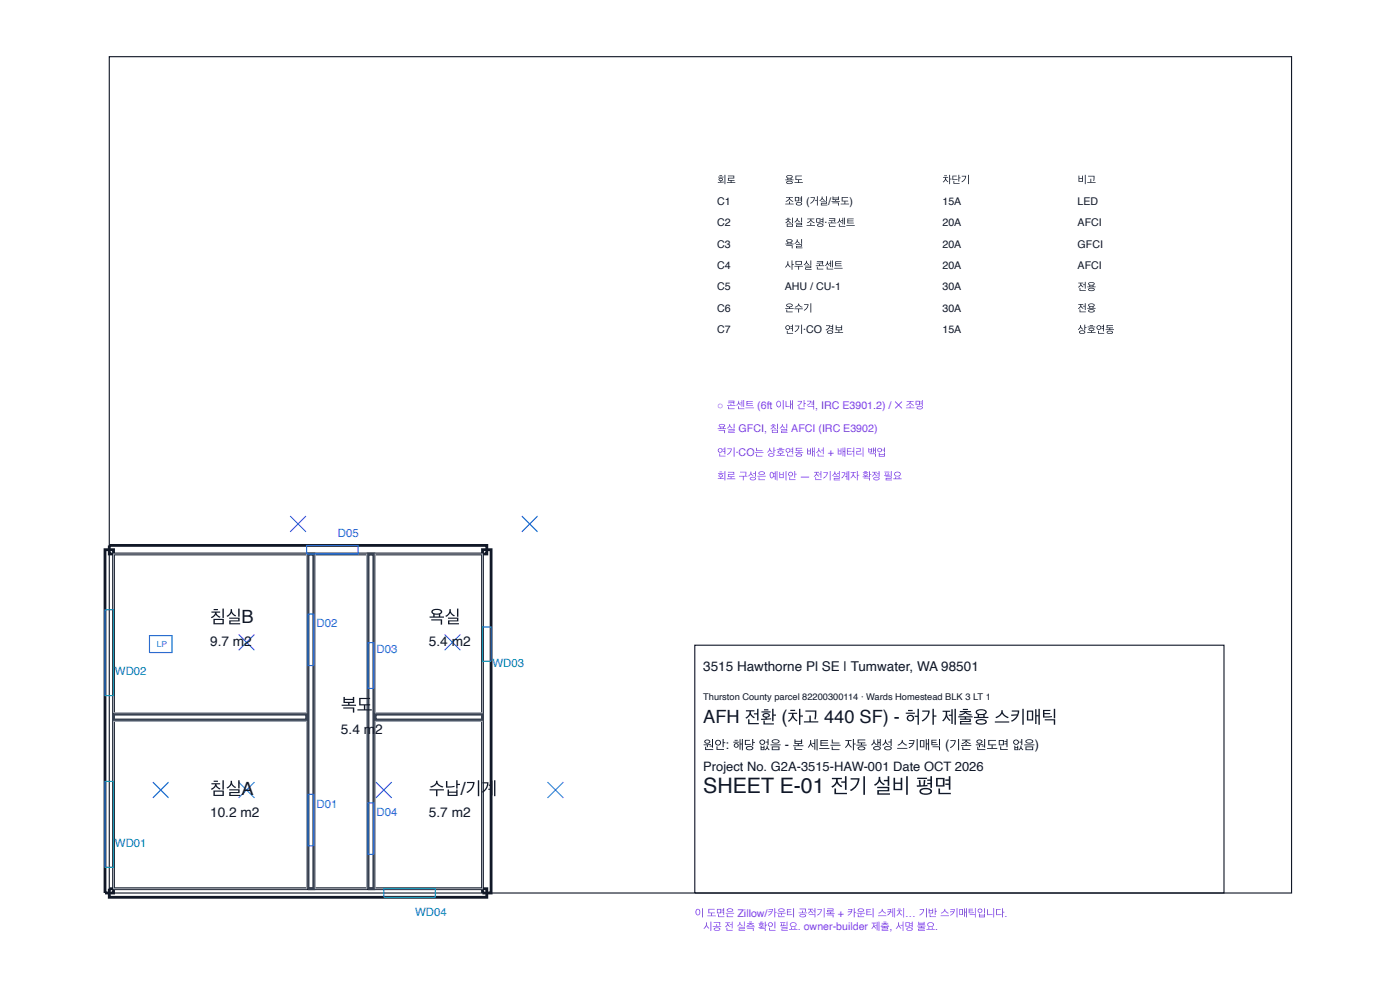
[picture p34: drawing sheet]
<svg xmlns="http://www.w3.org/2000/svg" width="420mm" height="297mm" viewBox="0 0 420 297" stroke-linecap="round" stroke-linejoin="round" font-family="sans-serif">
<defs><g id="words">
<text font-size="6.4" fill="#111827" x="211.1" y="238">SHEET E-01 전기 설비 평면</text>
<g font-size="5.5" fill="#111827">
<text x="63.1" y="187">침실B</text>
<text x="128.7" y="187">욕실</text>
<text x="102.3" y="213.4">복도</text>
<text x="211.1" y="217.1">AFH 전환 (차고 440 SF) - 허가 제출용 스키매틱</text>
<text x="63.1" y="238.5">침실A</text>
<text x="128.7" y="238.5">수납/기계</text>
</g>
<g font-size="4.1" fill="#111827">
<text x="63.1" y="193.7">9.7 m2</text>
<text x="128.7" y="193.7">5.4 m2</text>
<text x="211.1" y="201.2">3515 Hawthorne Pl SE | Tumwater, WA 98501</text>
<text x="102.3" y="220.1">5.4 m</text>
<text x="112.6" y="220.1">2</text>
<text x="63.1" y="245.2">10.2 m2</text>
<text x="128.7" y="245.2">5.7 m2</text>
</g>
<g font-size="3.9" fill="#111827">
<text x="211.1" y="224.8">원안: 해당 없음 - 본 세트는 자동 생성 스키매틱 (기존 원도면 없음)</text>
<text x="211.1" y="231.4">Project No. G2A-3515-HAW-001 Date OCT 2026</text>
</g>
<g font-size="3.4" fill="#2563eb">
<text x="101.4" y="161.2">D05</text>
<text x="95" y="188.2">D02</text>
<text x="113" y="196">D03</text>
<text x="95" y="242.3">D01</text>
<text x="113" y="244.9">D04</text>
</g>
<g font-size="3.4" fill="#0891b2">
<text x="34.5" y="202.6">WD02</text>
<text x="147.8" y="200">WD03</text>
<text x="34.5" y="254.1">WD01</text>
<text x="124.6" y="274.7">WD04</text>
</g>
<g font-size="3.2" fill="#111827">
<text x="215.3" y="55">회로</text>
<text x="235.6" y="55">용도</text>
<text x="282.9" y="55">차단기</text>
<text x="323.4" y="55">비고</text>
<text x="215.3" y="61.4">C1</text>
<text x="235.6" y="61.4">조명 (거실/복도)</text>
<text x="282.9" y="61.4">15A</text>
<text x="323.4" y="61.4">LED</text>
<text x="215.3" y="67.9">C2</text>
<text x="235.6" y="67.9">침실 조명·콘센트</text>
<text x="282.9" y="67.9">20A</text>
<text x="323.4" y="67.9">AFCI</text>
<text x="215.3" y="74.3">C3</text>
<text x="235.6" y="74.3">욕실</text>
<text x="282.9" y="74.3">20A</text>
<text x="323.4" y="74.3">GFCI</text>
<text x="215.3" y="80.7">C4</text>
<text x="235.6" y="80.7">사무실 콘센트</text>
<text x="282.9" y="80.7">20A</text>
<text x="323.4" y="80.7">AFCI</text>
<text x="215.3" y="87.1">C5</text>
<text x="235.6" y="87.1">AHU / CU-1</text>
<text x="282.9" y="87.1">30A</text>
<text x="323.4" y="87.1">전용</text>
<text x="215.3" y="93.5">C6</text>
<text x="235.6" y="93.5">온수기</text>
<text x="282.9" y="93.5">30A</text>
<text x="323.4" y="93.5">전용</text>
<text x="215.3" y="100">C7</text>
<text x="235.6" y="100">연기·CO 경보</text>
<text x="282.9" y="100">15A</text>
<text x="323.4" y="100">상호연동</text>
</g>
<g font-size="3.2" fill="#7c3aed">
<text x="215.3" y="122.6">○ 콘센트 (6ft 이내 간격, IRC E3901.2) / ✕ 조명</text>
<text x="215.3" y="129.7">욕실 GFCI, 침실 AFCI (IRC E3902)</text>
<text x="215.3" y="136.8">연기·CO는 상호연동 배선 + 배터리 백업</text>
<text x="215.3" y="143.9">회로 구성은 예비안 — 전기설계자 확정 필요</text>
<text x="208.5" y="275">이 도면은 Zillow/카운티 공적기록 + 카운티 스케치… 기반 스키매틱입니다.</text>
<text x="211.1" y="279.1">시공 전 실측 확인 필요. owner-builder 제출, 서명 불요.</text>
</g>
<text font-size="2.8" fill="#111827" x="211.1" y="210">Thurston County parcel 82200300114 · Wards Homestead BLK 3 LT 1</text>
<text font-size="2.5" fill="#2563eb" x="47.1" y="194.1">LP</text>
</g></defs>
<path d="M32.8 17h354.9v250.9h-354.9zM208.5 193.6h158.9v74.3h-158.9z" fill="none" stroke="#111827" stroke-width=".34"/>
<path d="M31.5 164.9h2.6v103h-2.6zM32.8 163.6h113.3v2.6h-113.3zM144.8 164.9h2.6v103h-2.6zM32.8 266.6h113.3v2.6h-113.3z" fill="none" stroke="#111827" stroke-width=".84" stroke-linecap="butt"/>
<path d="M92.5 166.2h1.7v100.4h-1.7zM110.5 166.2h1.7v100.4h-1.7zM34.1 214.3h57.9v1.7h-57.9zM112.6 214.3h32.2v1.7h-32.2z" fill="none" stroke="#374151" stroke-width=".84" stroke-linecap="butt"/>
<path d="M34.1 166.2h57.9v47.6h-57.9zM94.6 166.2h15.5v100.4h-15.5zM112.6 166.2h32.2v47.6h-32.2zM34.1 216.4h57.9v50.2h-57.9zM112.6 216.4h32.2v50.2h-32.2z" fill="none" stroke="#9ca3af" stroke-width=".34"/>
<g fill="none" stroke="#2563eb" stroke-width=".34">
<path d="M87.1 154.8l4.7 4.8M91.8 154.8l-4.7 4.8M156.6 154.8l4.8 4.8M161.4 154.8l-4.8 4.8M92 163.6h15.5v2.6h-15.5zM44.9 190.7h6.7v5.1h-6.7zM71.6 190.4l4.8 4.7M76.4 190.4l-4.8 4.7M92.5 184.2h1.7v15.5h-1.7zM110.5 192.8h1.7v13.7h-1.7zM133.4 190.4l4.8 4.7M138.2 190.4l-4.8 4.7"/>
<path d="M45.9 234.6l4.7 4.8M50.6 234.6l-4.7 4.8M71.6 234.6l4.8 4.8M76.4 234.6l-4.8 4.8M92.5 238.3h1.7v15.5h-1.7zM112.8 234.6l4.8 4.8M117.6 234.6l-4.8 4.8M164.3 234.6l4.8 4.8M169.1 234.6l-4.8 4.8M110.5 240.9h1.7v15.4h-1.7z"/>
</g>
<path d="M31.5 182.9h2.6v25.8h-2.6zM144.8 188.1h2.6v10.3h-2.6zM31.5 234.4h2.6v25.8h-2.6zM115.2 266.6h15.5v2.6h-15.5z" fill="none" stroke="#0891b2" stroke-width=".34"/>
<use href="#words"/>
</svg>
